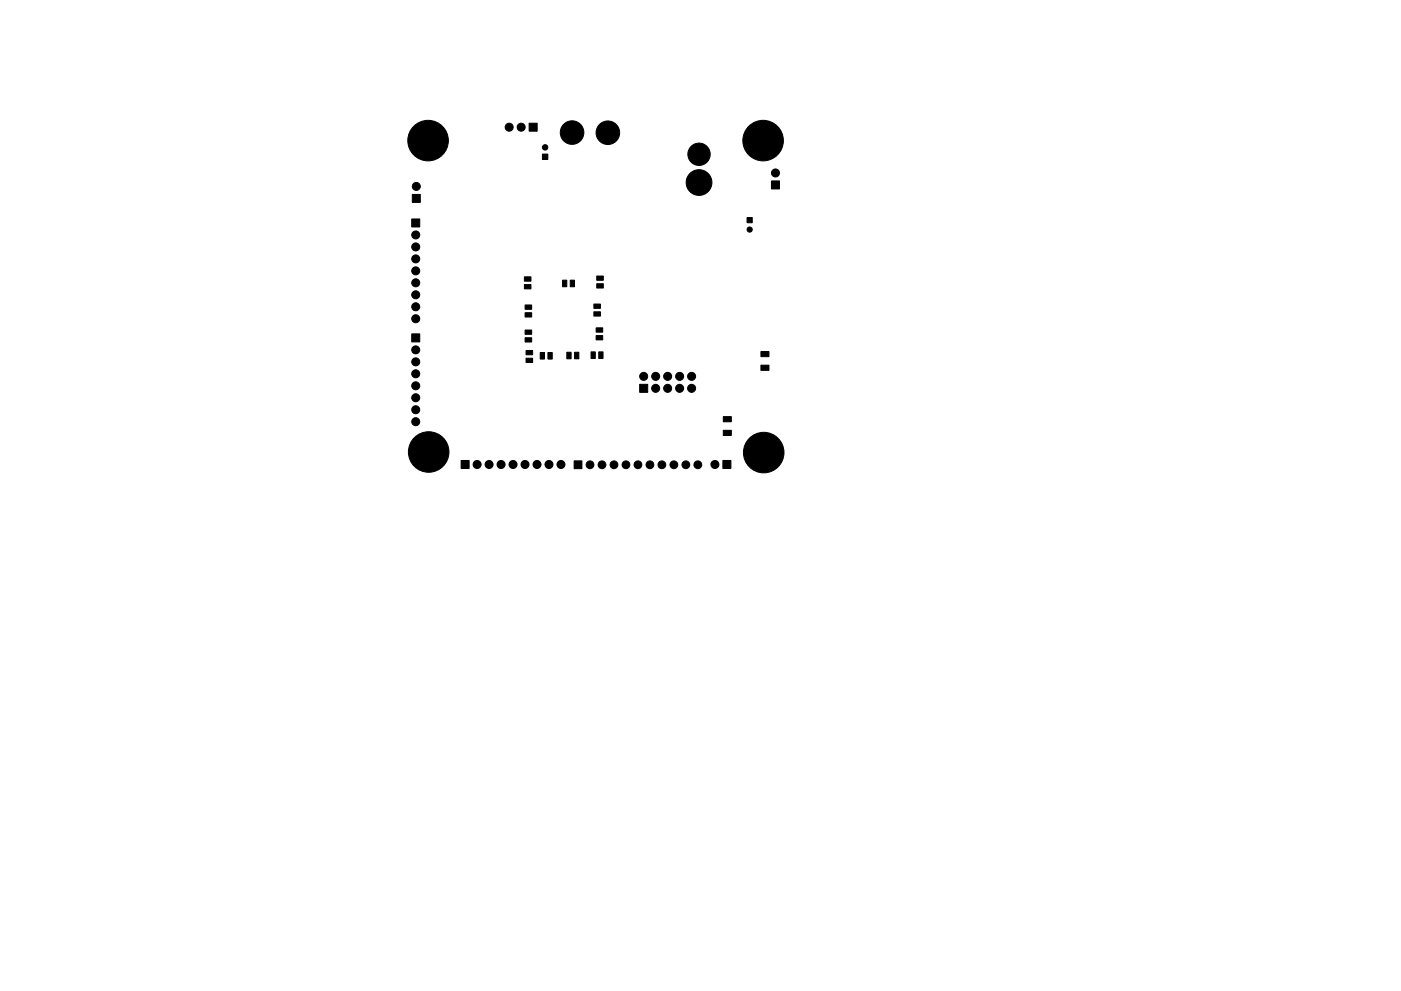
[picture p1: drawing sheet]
<svg xmlns="http://www.w3.org/2000/svg" width="297mm" height="210mm" viewBox="0 0 297 210" stroke-linecap="round" stroke-linejoin="round" font-family="sans-serif">
<g fill="#000" stroke="#000" stroke-width=".21">
<path d="M112.2 26.1h1.7v1.7h-1.7zM115 32.7h1.2v1.1h-1.2zM163.6 38.4h1.7v1.7h-1.7zM87.3 46.5h1.7v1.7h-1.7zM87.4 41.2h1.7v1.7h-1.7zM111.2 58.7h1.4v.9h-1.4zM119.3 59.4h.9v1.4h-.9zM120.9 59.4h.9v1.4h-.9zM126.5 58.6h1.4v.9h-1.4zM158.4 46.2h1.1v1.1h-1.1zM87.3 70.8h1.7v1.7h-1.7zM111.2 60.4h1.4v.9h-1.4z"/>
<path d="M111.3 70h1.4v.9h-1.4zM111.3 71.7h1.4v.9h-1.4zM111.3 64.7h1.4v.9h-1.4zM111.3 66.3h1.4v1h-1.4zM111.5 76h1.4v.9h-1.4zM111.5 74.4h1.4v.9h-1.4zM114.5 74.8h.9v1.4h-.9zM116.2 74.8h.9v1.4h-.9zM120.2 74.7h.9v1.4h-.9zM121.8 74.7h.9v1.4h-.9zM125.3 74.7h.9v1.4h-.9zM126.9 74.7h1v1.4h-1z"/>
<path d="M125.9 66.2h1.4v.9h-1.4zM125.9 64.5h1.4v.9h-1.4zM126.4 69.6h1.4v.9h-1.4zM126.4 71.2h1.4v.9h-1.4zM126.5 60.2h1.4v.9h-1.4zM161.3 74.6h1.7v1.1h-1.7zM161.3 77.5h1.7v1.1h-1.7zM97.8 97.7h1.7v1.7h-1.7zM121.7 97.8h1.7v1.6h-1.7zM135.6 81.5h1.7v1.7h-1.7zM153.3 97.7h1.7v1.7h-1.7zM153.4 88.4h1.7v1.1h-1.7z"/>
<path d="M153.4 91.3h1.7v1.1h-1.7z"/>
<circle cx="87.5" cy="29.8" r=".45"/>
<circle cx="88.3" cy="39.6" r=".85"/>
<circle cx="88.5" cy="27.6" r=".45"/>
<circle cx="88.5" cy="32.1" r=".45"/>
<circle cx="90.8" cy="29.8" r="4.3"/>
<circle cx="90.8" cy="33.1" r=".45"/>
<circle cx="90.8" cy="26.6" r=".45"/>
<circle cx="93" cy="27.6" r=".45"/>
<circle cx="93" cy="32.1" r=".45"/>
<circle cx="94" cy="29.8" r=".45"/>
<circle cx="108" cy="27" r=".85"/>
<circle cx="110.5" cy="27" r=".85"/>
<circle cx="115.6" cy="31.3" r=".58"/>
<circle cx="121.3" cy="28.1" r="2.5"/>
<circle cx="128.9" cy="28.2" r="2.5"/>
<circle cx="148.2" cy="32.7" r="2.37"/>
<circle cx="148.2" cy="38.7" r="2.73"/>
<circle cx="158.6" cy="29.8" r=".45"/>
<circle cx="159.5" cy="32.1" r=".45"/>
<circle cx="159.5" cy="27.6" r=".45"/>
<circle cx="161.8" cy="29.8" r="4.3"/>
<circle cx="161.8" cy="26.6" r=".45"/>
<circle cx="161.8" cy="33.1" r=".45"/>
<circle cx="164.1" cy="27.6" r=".45"/>
<circle cx="164.1" cy="32.1" r=".45"/>
<circle cx="164.4" cy="36.7" r=".85"/>
<circle cx="165" cy="29.8" r=".45"/>
<circle cx="88.1" cy="57.5" r=".85"/>
<circle cx="88.1" cy="52.4" r=".85"/>
<circle cx="88.1" cy="49.8" r=".85"/>
<circle cx="88.1" cy="54.9" r=".85"/>
<circle cx="158.9" cy="48.7" r=".55"/>
<circle cx="88.1" cy="65.1" r=".85"/>
<circle cx="88.1" cy="76.8" r=".85"/>
<circle cx="88.1" cy="79.3" r=".85"/>
<circle cx="88.1" cy="62.5" r=".85"/>
<circle cx="88.1" cy="67.6" r=".85"/>
<circle cx="88.1" cy="60" r=".85"/>
<circle cx="88.1" cy="74.2" r=".85"/>
<circle cx="136.5" cy="79.9" r=".85"/>
<circle cx="139" cy="79.9" r=".85"/>
<circle cx="141.6" cy="79.9" r=".85"/>
<circle cx="144.1" cy="79.9" r=".85"/>
<circle cx="146.6" cy="79.9" r=".85"/>
<circle cx="87.7" cy="95.9" r=".45"/>
<circle cx="88.1" cy="89.5" r=".85"/>
<circle cx="88.1" cy="84.4" r=".85"/>
<circle cx="88.1" cy="86.9" r=".85"/>
<circle cx="88.1" cy="81.9" r=".85"/>
<circle cx="88.6" cy="93.6" r=".45"/>
<circle cx="88.6" cy="98.2" r=".45"/>
<circle cx="90.9" cy="95.9" r="4.3"/>
<circle cx="90.9" cy="99.1" r=".45"/>
<circle cx="90.9" cy="92.7" r=".45"/>
<circle cx="93.2" cy="93.6" r=".45"/>
<circle cx="93.2" cy="98.2" r=".45"/>
<circle cx="94.1" cy="95.9" r=".45"/>
<circle cx="101.2" cy="98.5" r=".85"/>
<circle cx="103.7" cy="98.5" r=".85"/>
<circle cx="106.2" cy="98.5" r=".85"/>
<circle cx="108.8" cy="98.5" r=".85"/>
<circle cx="111.3" cy="98.5" r=".85"/>
<circle cx="113.9" cy="98.5" r=".85"/>
<circle cx="116.4" cy="98.5" r=".85"/>
<circle cx="118.9" cy="98.5" r=".85"/>
<circle cx="125.1" cy="98.6" r=".82"/>
<circle cx="127.6" cy="98.6" r=".82"/>
<circle cx="130.2" cy="98.6" r=".82"/>
<circle cx="132.7" cy="98.6" r=".82"/>
<circle cx="135.3" cy="98.6" r=".82"/>
<circle cx="137.8" cy="98.6" r=".82"/>
<circle cx="139" cy="82.4" r=".85"/>
<circle cx="140.3" cy="98.6" r=".82"/>
<circle cx="141.6" cy="82.4" r=".85"/>
<circle cx="142.9" cy="98.6" r=".82"/>
<circle cx="144.1" cy="82.4" r=".85"/>
<circle cx="145.4" cy="98.6" r=".82"/>
<circle cx="146.6" cy="82.4" r=".85"/>
<circle cx="148" cy="98.6" r=".82"/>
<circle cx="151.6" cy="98.5" r=".85"/>
<circle cx="158.7" cy="96" r=".45"/>
<circle cx="159.6" cy="98.3" r=".45"/>
<circle cx="159.6" cy="93.7" r=".45"/>
<circle cx="161.9" cy="96" r="4.3"/>
<circle cx="161.9" cy="99.2" r=".45"/>
<circle cx="161.9" cy="92.8" r=".45"/>
<circle cx="164.2" cy="98.3" r=".45"/>
<circle cx="164.2" cy="93.7" r=".45"/>
<circle cx="165.1" cy="96" r=".45"/>
</g>
</svg>
